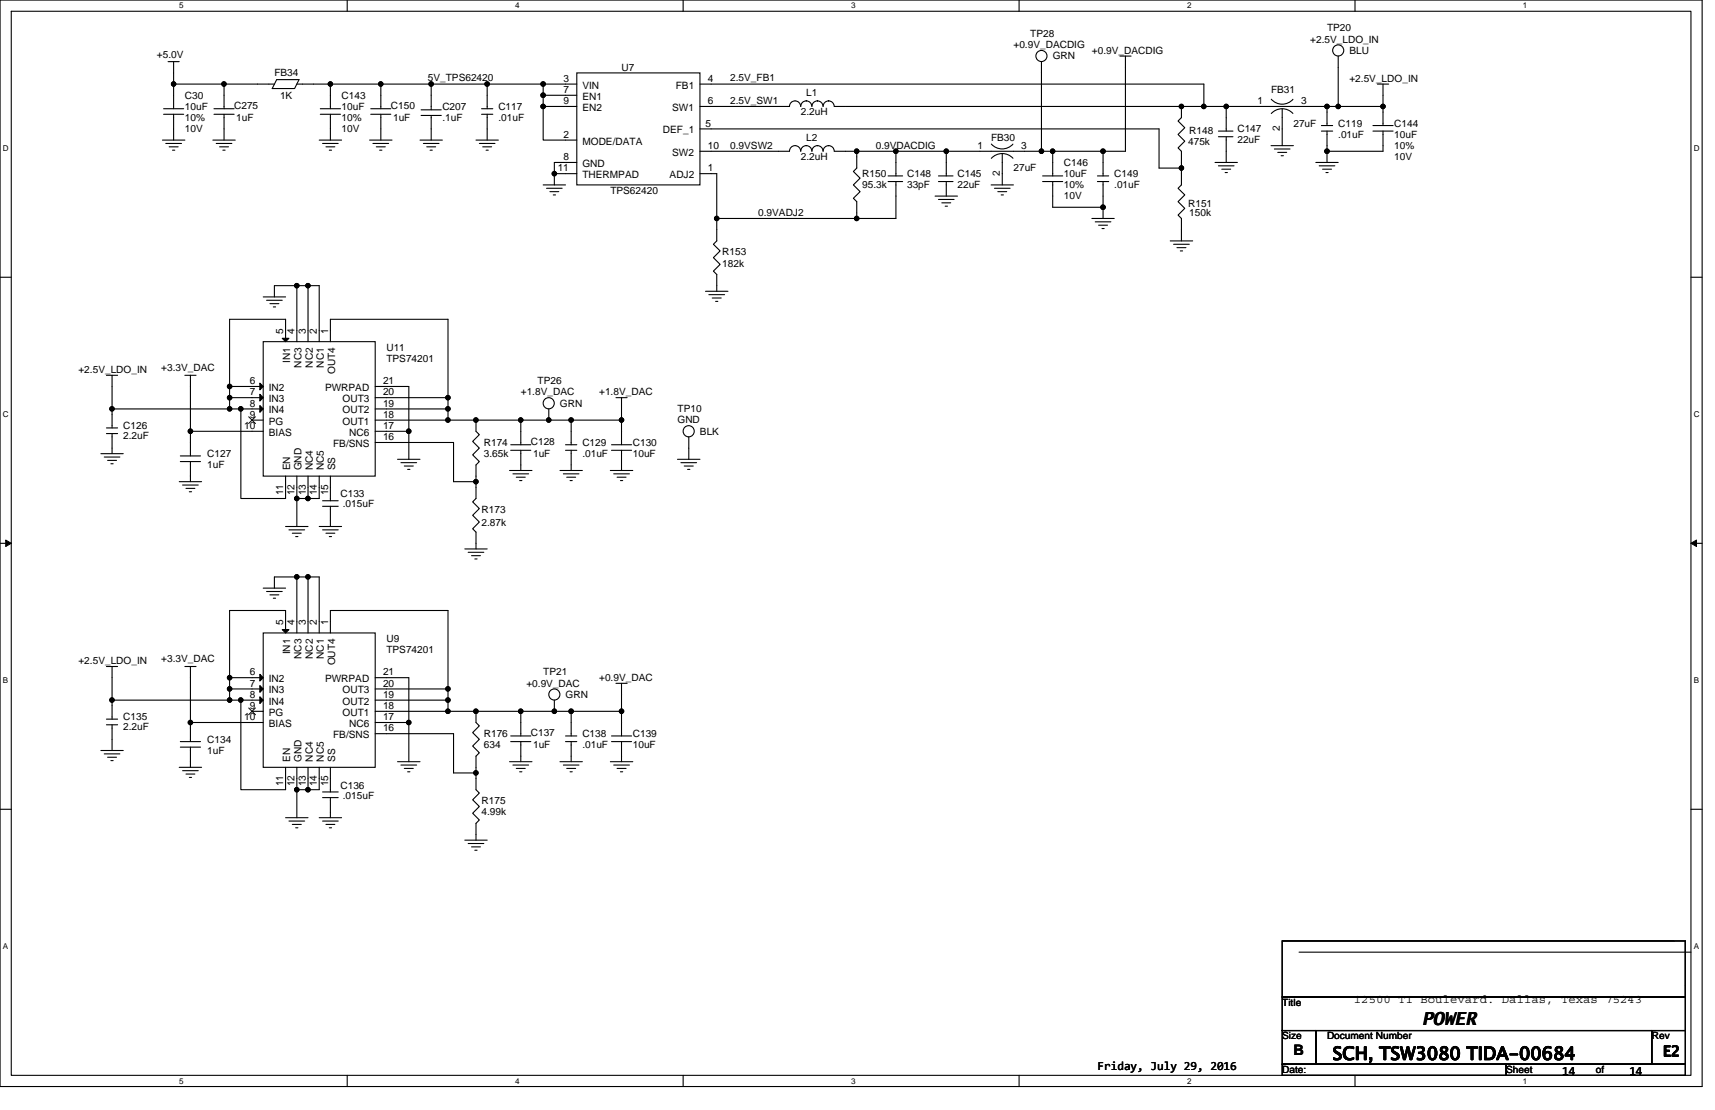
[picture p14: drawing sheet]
<svg xmlns="http://www.w3.org/2000/svg" width="432mm" height="279mm" viewBox="0 0 432 279" stroke-linecap="round" stroke-linejoin="round" font-family="sans-serif">
<defs><g id="words">
<g font-size="4.5">
<text x="358.1" y="258">POWER</text>
<text x="335.5" y="266.7">SCH, TSW3080 TIDA-00684</text>
</g>
<g font-size="3.7">
<text x="325.6" y="265.6">B</text>
<text x="418.7" y="265.9">E2</text>
</g>
<g font-size="3.1">
<text x="340.9" y="252.6">12500 TI Boulevard. Dallas, Texas 75243</text>
<text x="276.3" y="269.3">Friday, July 29, 2016</text>
<text x="393.3" y="270.7">14</text>
<text x="410.2" y="270.7">14</text>
</g>
<g font-size="2.5">
<text x="259.4" y="9.3">TP28</text>
<text x="329.9" y="10.7">+2.5V_LDO_IN</text>
<text x="334.1" y="7.9">TP20</text>
<text x="39.5" y="14.7">+5.0V</text>
<text x="156.5" y="17.8">U7</text>
<text x="255.2" y="12.1">+0.9V_DACDIG</text>
<text x="265" y="14.9">GRN</text>
<text x="274.9" y="13.5">+0.9V_DACDIG</text>
<text x="339.7" y="13.5">BLU</text>
<text x="69.1" y="19.2">FB34</text>
<text x="107.7" y="20.5">5V_TPS62420</text>
<text x="141.8" y="20.6">3</text>
<text x="141.8" y="23.4">7</text>
<text x="146.6" y="22.3">VIN</text>
<text x="170.2" y="22.3">FB1</text>
<text x="178.2" y="20.6">4</text>
<text x="183.9" y="20.5">2.5V_FB1</text>
<text x="320" y="23.4">FB31</text>
<text x="339.7" y="20.6">+2.5V_LDO_IN</text>
<text x="46.5" y="24.8">C30</text>
<text x="46.5" y="27.6">10uF</text>
<text x="58.9" y="27.3">C275</text>
<text x="70.5" y="24.8">1K</text>
<text x="86" y="24.8">C143</text>
<text x="86" y="27.6">10uF</text>
<text x="98.4" y="27.3">C150</text>
<text x="111.4" y="27.6">C207</text>
<text x="125.5" y="27.6">C117</text>
<text x="141.8" y="26.2">9</text>
<text x="146.6" y="27.9">EN2</text>
<text x="146.6" y="25.1">EN1</text>
<text x="169.2" y="27.9">SW1</text>
<text x="178.2" y="26.2">6</text>
<text x="183.9" y="26.1">2.5V_SW1</text>
<text x="201.6" y="29">2.2uH</text>
<text x="203" y="24.3">L1</text>
<text x="316.6" y="26.2">1</text>
<text x="327.6" y="26.2">3</text>
<text x="46.5" y="30.5">10%</text>
<text x="46.5" y="33.3">10V</text>
<text x="59.5" y="30.5">1uF</text>
<text x="86" y="30.5">10%</text>
<text x="86" y="33.3">10V</text>
<text x="99" y="30.5">1uF</text>
<text x="111.4" y="30.5">.1uF</text>
<text x="125.5" y="30.5">.01uF</text>
<text x="141.8" y="34.7">2</text>
<text x="166.9" y="33.6">DEF_1</text>
<text x="177.6" y="31.9">5</text>
<text x="203" y="35.5">L2</text>
<text x="249.5" y="35.5">FB30</text>
<text x="299.4" y="33.8">R148</text>
<text x="311.6" y="33.3">C147</text>
<text x="322.2" y="33" transform="rotate(-90 322.2 33)">2</text>
<text x="325.6" y="31.9">27uF</text>
<text x="336.9" y="31.9">C119</text>
<text x="336.9" y="34.7">.01uF</text>
<text x="351" y="31.9">C144</text>
<text x="351" y="34.7">10uF</text>
<text x="141.8" y="40.3">8</text>
<text x="146.6" y="36.4">MODE/DATA</text>
<text x="169.2" y="39.2">SW2</text>
<text x="178.2" y="37.5">10</text>
<text x="183.9" y="37.5">0.9VSW2</text>
<text x="201.6" y="40.3">2.2uH</text>
<text x="220.5" y="37.5">0.9VDACDIG</text>
<text x="246.1" y="37.5">1</text>
<text x="257.1" y="37.5">3</text>
<text x="267.9" y="41.7">C146</text>
<text x="299.1" y="36.4">475k</text>
<text x="311.6" y="36.1">22uF</text>
<text x="351" y="37.5">10%</text>
<text x="351" y="40.3">10V</text>
<text x="140.4" y="43.1">11</text>
<text x="146.6" y="44.9">THERMPAD</text>
<text x="146.6" y="42">GND</text>
<text x="168.6" y="44.9">ADJ2</text>
<text x="178.2" y="43.1">1</text>
<text x="217.1" y="44.6">R150</text>
<text x="217.1" y="47.4">95.3k</text>
<text x="228.4" y="44.6">C148</text>
<text x="228.4" y="47.4">33pF</text>
<text x="241.1" y="44.6">C145</text>
<text x="241.1" y="47.4">22uF</text>
<text x="251.8" y="44.3" transform="rotate(-90 251.8 44.3)">2</text>
<text x="255.2" y="43.1">27uF</text>
<text x="267.9" y="44.6">10uF</text>
<text x="267.9" y="47.4">10%</text>
<text x="280.5" y="44.6">C149</text>
<text x="280.5" y="47.4">.01uF</text>
<text x="153.7" y="48.8">TPS62420</text>
<text x="267.9" y="50.2">10V</text>
<text x="299.1" y="52.2">R151</text>
<text x="190.9" y="54.4">0.9VADJ2</text>
<text x="299.4" y="54.4">150k</text>
<text x="181.9" y="64.3">R153</text>
<text x="181.9" y="67.1">182k</text>
<text x="71.3" y="84" transform="rotate(-90 71.3 84)">5</text>
<text x="74.1" y="84" transform="rotate(-90 74.1 84)">4</text>
<text x="77" y="84" transform="rotate(-90 77 84)">3</text>
<text x="79.8" y="84" transform="rotate(-90 79.8 84)">2</text>
<text x="82.6" y="84" transform="rotate(-90 82.6 84)">1</text>
<text x="97.3" y="88.2">U11</text>
<text x="19.7" y="93.9">+2.5V_LDO_IN</text>
<text x="40.6" y="93.3">+3.3V_DAC</text>
<text x="73.1" y="91.4" transform="rotate(-90 73.1 91.4)">IN1</text>
<text x="75.9" y="92.5" transform="rotate(-90 75.9 92.5)">NC3</text>
<text x="78.7" y="92.5" transform="rotate(-90 78.7 92.5)">NC2</text>
<text x="81.6" y="92.5" transform="rotate(-90 81.6 92.5)">NC1</text>
<text x="84.4" y="94.2" transform="rotate(-90 84.4 94.2)">OUT4</text>
<text x="97.3" y="91.1">TPS74201</text>
<text x="62.9" y="96.7">6</text>
<text x="62.9" y="99.5">7</text>
<text x="67.7" y="98.4">IN2</text>
<text x="67.7" y="101.2">IN3</text>
<text x="81.8" y="98.4">PWRPAD</text>
<text x="86.3" y="101.2">OUT3</text>
<text x="96.4" y="96.7">21</text>
<text x="96.4" y="99.5">20</text>
<text x="131.1" y="99.5">+1.8V_DAC</text>
<text x="135.3" y="96.7">TP26</text>
<text x="150.9" y="99.5">+1.8V_DAC</text>
<text x="31" y="108">C126</text>
<text x="61.5" y="108">10</text>
<text x="62.9" y="102.3">8</text>
<text x="62.9" y="105.2">9</text>
<text x="67.7" y="104.1">IN4</text>
<text x="67.7" y="106.9">PG</text>
<text x="86.3" y="106.9">OUT1</text>
<text x="86.3" y="104.1">OUT2</text>
<text x="96.4" y="108">17</text>
<text x="96.4" y="105.2">18</text>
<text x="96.4" y="102.3">19</text>
<text x="141" y="102.3">GRN</text>
<text x="170.6" y="103.8">TP10</text>
<text x="170.6" y="106.6">GND</text>
<text x="31" y="110.5">2.2uF</text>
<text x="67.7" y="109.7">BIAS</text>
<text x="83.9" y="112.5">FB/SNS</text>
<text x="87.9" y="109.7">NC6</text>
<text x="96.4" y="110.8">16</text>
<text x="121.8" y="112.2">R174</text>
<text x="133.6" y="111.9">C128</text>
<text x="146.6" y="112.2">C129</text>
<text x="159.3" y="112.2">C130</text>
<text x="176.2" y="109.4">BLK</text>
<text x="52.2" y="115">C127</text>
<text x="52.2" y="117.9">1uF</text>
<text x="73.1" y="118.4" transform="rotate(-90 73.1 118.4)">EN</text>
<text x="75.9" y="118.4" transform="rotate(-90 75.9 118.4)">GND</text>
<text x="78.7" y="118.4" transform="rotate(-90 78.7 118.4)">NC4</text>
<text x="81.6" y="118.4" transform="rotate(-90 81.6 118.4)">NC5</text>
<text x="84.4" y="118.4" transform="rotate(-90 84.4 118.4)">SS</text>
<text x="121.8" y="115">3.65k</text>
<text x="134.2" y="115">1uF</text>
<text x="146.6" y="115">.01uF</text>
<text x="159.3" y="115">10uF</text>
<text x="71.3" y="124.7" transform="rotate(-90 71.3 124.7)">11</text>
<text x="74.1" y="124.7" transform="rotate(-90 74.1 124.7)">12</text>
<text x="77" y="124.7" transform="rotate(-90 77 124.7)">13</text>
<text x="79.8" y="124.7" transform="rotate(-90 79.8 124.7)">14</text>
<text x="82.6" y="124.7" transform="rotate(-90 82.6 124.7)">15</text>
<text x="85.7" y="125.2">C133</text>
<text x="86.3" y="127.7">.015uF</text>
<text x="121.2" y="129.1">R173</text>
<text x="121.2" y="132.5">2.87k</text>
<text x="71.3" y="157.4" transform="rotate(-90 71.3 157.4)">5</text>
<text x="74.1" y="157.4" transform="rotate(-90 74.1 157.4)">4</text>
<text x="77" y="157.4" transform="rotate(-90 77 157.4)">3</text>
<text x="79.8" y="157.4" transform="rotate(-90 79.8 157.4)">2</text>
<text x="82.6" y="157.4" transform="rotate(-90 82.6 157.4)">1</text>
<text x="97.3" y="161.6">U9</text>
<text x="19.7" y="167.2">+2.5V_LDO_IN</text>
<text x="40.6" y="166.6">+3.3V_DAC</text>
<text x="73.1" y="164.7" transform="rotate(-90 73.1 164.7)">IN1</text>
<text x="75.9" y="165.8" transform="rotate(-90 75.9 165.8)">NC3</text>
<text x="78.7" y="165.8" transform="rotate(-90 78.7 165.8)">NC2</text>
<text x="81.6" y="165.8" transform="rotate(-90 81.6 165.8)">NC1</text>
<text x="84.4" y="167.5" transform="rotate(-90 84.4 167.5)">OUT4</text>
<text x="97.3" y="164.4">TPS74201</text>
<text x="62.9" y="170">6</text>
<text x="62.9" y="172.8">7</text>
<text x="67.7" y="171.7">IN2</text>
<text x="81.8" y="171.7">PWRPAD</text>
<text x="96.4" y="170">21</text>
<text x="96.4" y="172.8">20</text>
<text x="132.5" y="172.8">+0.9V_DAC</text>
<text x="136.8" y="170">TP21</text>
<text x="150.9" y="171.4">+0.9V_DAC</text>
<text x="62.9" y="175.6">8</text>
<text x="62.9" y="178.5">9</text>
<text x="67.7" y="174.6">IN3</text>
<text x="67.7" y="177.4">IN4</text>
<text x="86.3" y="177.4">OUT2</text>
<text x="86.3" y="174.6">OUT3</text>
<text x="96.4" y="178.5">18</text>
<text x="96.4" y="175.6">19</text>
<text x="142.4" y="175.7">GRN</text>
<text x="31" y="181.3">C135</text>
<text x="31" y="183.8">2.2uF</text>
<text x="61.5" y="181.3">10</text>
<text x="67.7" y="183">BIAS</text>
<text x="67.7" y="180.2">PG</text>
<text x="83.9" y="185.8">FB/SNS</text>
<text x="86.3" y="180.2">OUT1</text>
<text x="87.9" y="183">NC6</text>
<text x="96.4" y="181.3">17</text>
<text x="96.4" y="184.1">16</text>
<text x="121.8" y="185.5">R176</text>
<text x="133.6" y="185.2">C137</text>
<text x="146.6" y="185.5">C138</text>
<text x="159.3" y="185.5">C139</text>
<text x="52.2" y="186.9">C134</text>
<text x="52.2" y="189.8">1uF</text>
<text x="73.1" y="191.7" transform="rotate(-90 73.1 191.7)">EN</text>
<text x="75.9" y="191.7" transform="rotate(-90 75.9 191.7)">GND</text>
<text x="78.7" y="191.7" transform="rotate(-90 78.7 191.7)">NC4</text>
<text x="81.6" y="191.7" transform="rotate(-90 81.6 191.7)">NC5</text>
<text x="84.4" y="191.7" transform="rotate(-90 84.4 191.7)">SS</text>
<text x="121.8" y="188.3">634</text>
<text x="134.2" y="188.3">1uF</text>
<text x="146.6" y="188.3">.01uF</text>
<text x="159.3" y="188.3">10uF</text>
<text x="71.3" y="198" transform="rotate(-90 71.3 198)">11</text>
<text x="74.1" y="198" transform="rotate(-90 74.1 198)">12</text>
<text x="77" y="198" transform="rotate(-90 77 198)">13</text>
<text x="79.8" y="198" transform="rotate(-90 79.8 198)">14</text>
<text x="82.6" y="198" transform="rotate(-90 82.6 198)">15</text>
<text x="85.7" y="198.5">C136</text>
<text x="86.3" y="201">.015uF</text>
<text x="121.2" y="202.4">R175</text>
<text x="121.2" y="205.3">4.99k</text>
<text x="322.8" y="253.2">Title</text>
<text x="322.8" y="261.6">Size</text>
<text x="334.1" y="261.6">Document Number</text>
<text x="415.9" y="261.6">Rev</text>
<text x="322.8" y="270.1">Date:</text>
<text x="379.2" y="270.1">Sheet</text>
<text x="401.8" y="270.1">of</text>
</g>
<g font-size="2">
<text x="45.1" y="2.1">5</text>
<text x="129.7" y="2.1">4</text>
<text x="214.3" y="2.1">3</text>
<text x="298.9" y="2.1">2</text>
<text x="383.5" y="2.1">1</text>
<text x=".7" y="38.1">D</text>
<text x="426.5" y="38.1">D</text>
<text x=".7" y="105.1">C</text>
<text x="426.5" y="105.1">C</text>
<text x=".7" y="172">B</text>
<text x="426.5" y="172">B</text>
<text x=".7" y="239">A</text>
<text x="426.5" y="239">A</text>
<text x="45.1" y="272.8">5</text>
<text x="129.7" y="272.8">4</text>
<text x="214.3" y="272.8">3</text>
<text x="298.9" y="272.8">2</text>
<text x="383.5" y="272.8">1</text>
</g>
</g></defs>
<path d="M0 0h428.6v273.5h-428.6zM2.8 2.8h422.9v267.9h-422.9z" fill="none" stroke="#000" stroke-width=".28"/>
<g fill="#fff">
<path d="M45.1 .3h1.1v2.3h-1.1z"/>
<path d="M45.1 271h1.1v2.2h-1.1z"/>
</g>
<path d="M87.4 0v2.8M87.4 270.7v2.8" fill="none" stroke="#000" stroke-width=".28"/>
<g fill="#fff">
<path d="M129.7 .3h1.1v2.3h-1.1z"/>
<path d="M129.7 271h1.1v2.2h-1.1z"/>
</g>
<path d="M172 0v2.8M172 270.7v2.8" fill="none" stroke="#000" stroke-width=".28"/>
<g fill="#fff">
<path d="M214.3 .3h1.1v2.3h-1.1z"/>
<path d="M214.3 271h1.1v2.2h-1.1z"/>
</g>
<path d="M256.6 0v2.8M256.6 270.7v2.8" fill="none" stroke="#000" stroke-width=".28"/>
<g fill="#fff">
<path d="M298.9 .3h1.1v2.3h-1.1z"/>
<path d="M298.9 271h1.1v2.2h-1.1z"/>
</g>
<path d="M341.2 0v2.8M341.2 270.7v2.8" fill="none" stroke="#000" stroke-width=".28"/>
<g fill="#fff">
<path d="M383.5 .3h1.1v2.3h-1.1z"/>
<path d="M383.5 271h1.1v2.2h-1.1z"/>
<path d="M.7 36.3h1.5v2.3h-1.5z"/>
<path d="M426.5 36.3h1.4v2.3h-1.4z"/>
<path d="M.7 103.3h1.5v2.2h-1.5z"/>
<path d="M426.5 103.3h1.4v2.2h-1.4z"/>
</g>
<path d="M0 69.8h2.8M425.7 69.8h2.9" fill="none" stroke="#000" stroke-width=".28"/>
<g fill="#fff">
<path d="M.7 170.2h1.4v2.3h-1.4z"/>
<path d="M426.5 170.2h1.3v2.3h-1.3z"/>
</g>
<path d="M0 136.8h2.8M425.7 136.8h2.9" fill="none" stroke="#000" stroke-width=".28"/>
<path d="M1.4 135.9l1.4 .9-1.4 .8zM425.7 136.8l1.4-.9v1.7z" fill="#000" stroke="#000" stroke-width=".25"/>
<g fill="#fff">
<path d="M.7 237.2h1.4v2.2h-1.4z"/>
<path d="M426.4 237.2h1.4v2.2h-1.4z"/>
</g>
<g fill="none" stroke="#000" stroke-width=".28">
<path d="M42.3 15.5h2.8M43.7 15.5v5.7M145.2 18.4h31v28.1h-31zM262.2 15.5v22.6M282 14.1h2.8M283.4 14.1v24h-5.7M336.9 14.1v12.7M40.9 35.3h5.6M41.2 28.8h5M41.2 27.4h5M41.7 36.1h4M42.6 37h2.3"/>
<path d="M43.4 37.8h.6M43.7 21.2h12.7M43.7 21.2v6.2M43.7 28.8v6.5M53.6 35.3h5.6M53.9 28.8h5M53.9 27.4h5M54.4 36.1h4M55.3 37h2.2M56.1 37.8h.6M56.4 21.2v6.2M56.4 28.8v6.5"/>
<path d="M69.1 21.2h-12.7M69.7 20h5.6l-1.1 2.3h-5.7zM74.7 21.2h8.5M80.4 35.3h5.6M80.6 28.8h5.1M80.6 27.4h5.1M81.2 36.1h4M82.1 37h2.2M82.9 37.8h.6M83.2 21.2v6.2M83.2 21.2h12.7M83.2 28.8v6.5"/>
<path d="M93 35.3h5.7M93.3 28.8h5.1M93.3 27.4h5.1M93.9 36.1h4M94.7 37h2.3M95.6 37.8h.6M95.9 21.2v6.2M95.9 28.8v6.5M95.9 21.2h12.7v6.4M105.7 35.3h5.7M106 27.6h5.1M106 29.1h5.1"/>
<path d="M106.6 36.1h3.9M107.4 37h2.3M108.3 37.8h.5M108.6 29.1v6.2M108.6 21.2h14.1v6.2M119.8 35.3h5.7M120.7 36.1h3.9M121.2 27.4h2.9M121.2 28.8h2.9M121.5 37h2.3M122.4 37.8h.5M122.7 21.2h14.1"/>
<path d="M122.7 28.8v6.5M136.8 21.2h8.4M136.8 21.2v2.8h8.4M136.8 24v2.8h8.4M136.8 26.8v8.5h8.4M176.2 26.8h22.6M176.2 32.4h115.6v9.9h5.7M176.2 21.2h126.9v5.6M198.8 26.8a1.41 1.41 0 0 1 1.4-1.4 1.41 1.41 0 0 1 1.4 1.4 1.42 1.42 0 0 1 1.4-1.4 1.4 1.4 0 0 1 1.4 1.4M204.4 38.1a1.4 1.4 0 0 0-1.4-1.4 1.41 1.41 0 0 0-1.4 1.4 1.41 1.41 0 0 0-1.4-1.4 1.41 1.41 0 0 0-1.4 1.4h-22.6M204.4 38.1a1.38 1.38 0 0 1 1.4-1.4 1.43 1.43 0 0 1 1.4 1.4 1.38 1.38 0 0 1 1.5-1.4h-.1a1.43 1.43 0 0 1 1.5 1.4h5.6M204.4 26.8a1.37 1.37 0 0 1 1.4-1.4 1.4 1.4 0 0 1 1.4 1.4 1.41 1.41 0 0 1 1.5-1.4h-.1a1.4 1.4 0 0 1 1.4 1.4"/>
<path d="M215.7 38.1h9.9M215.7 38.1v4.2l-.8 .9 1.7 1.7-1.7 1.6 1.7 1.7-1.7 1.7 .8 .9v4.2M225.6 38.1h12.7M225.6 38.1v6.2M238.3 38.1v6.2M238.3 38.1h23.9M249.6 36.3a3.6 3.6 0 0 0 5.4 0M252.3 38.7v7.8M255 39.8a3.7 3.7 0 0 0-5.4 .1M262.2 38.1h2.8M265 38.1v6.2M265 38.1h12.7"/>
<path d="M277.7 38.1v6.2M297.5 26.8h5.6M297.5 26.8v2.8l-.9 .9 1.7 1.7-1.7 1.6 1.7 1.7-1.7 1.7 .9 .9v4.2M297.5 26.8h-87.4M303.1 26.8h5.6M306.8 34.4h3.6M306.8 33h3.6M308.7 26.8v6.2M308.7 26.8h25.4v4.8M308.7 34.4v6.5M320 36.7h5.6M320.1 25a3.6 3.6 0 0 0 5.4 0"/>
<path d="M320.9 37.5h3.9M321.7 38.4h2.3M322.6 39.2h.5M322.8 27.4v9.3M325.5 28.6a3.7 3.7 0 0 0-5.4 0M332.7 31.6h2.8M332.7 33h2.8M334.1 26.8h2.8M334.1 38.1v2.8M334.1 33v5.1M336.9 26.8h11.3M345.7 33h5.1"/>
<path d="M345.7 31.6h5.1M346.8 21.2h2.8M348.2 26.8v4.8M348.2 33v5.1h-14.1M348.2 21.2v5.6M136.8 46.5h5.6M137.6 47.4h3.9M138.5 48.2h2.2M139.3 49.1h.6M139.6 43.7v2.8M145.2 40.9h-5.6v2.8M145.2 43.7h-5.6"/>
<path d="M176.2 43.7h4.3v11.3M180.5 55v5.6l-.9 .9 1.7 1.7-1.7 1.7 1.7 1.6-1.7 1.7 .9 .9v4.2M180.5 55h35.2M223.6 45.7h3.7M223.6 44.3h3.7M225.6 45.7v9.3h-9.9M235.4 49.4h5.7M236.3 45.7h3.6M236.3 44.3h3.6M236.3 50.2h3.9M237.1 51.1h2.3M238 51.9h.5"/>
<path d="M238.3 45.7v3.7M249.5 46.5h5.7M250.4 47.4h3.9M251.2 48.2h2.3M252.1 49.1h.5M262.5 45.7h5.1M262.5 44.3h5.1M265 45.7v6.5h12.7M274.9 55h5.6M275.8 55.8h3.9M276.3 44.3h2.8M276.3 45.7h2.8"/>
<path d="M276.6 56.7h2.2M277.5 57.5h.5M277.7 45.7v6.5M277.7 52.2v2.8M297.5 42.3v4.2l-.9 .9 1.7 1.7-1.7 1.7 1.7 1.7-1.7 1.6 .9 .9v5.6M305.9 40.9h5.7M306.8 41.7h3.9M307.6 42.6h2.3M308.5 43.4h.5M331.3 40.9h5.6M332.1 41.7h4M333 42.6h2.2"/>
<path d="M333.8 43.4h.6M66.3 74.7h5.6M67.1 75.6h4M68 76.4h2.2M68.8 77.3h.6M74.7 71.9v14.1M74.7 71.9h2.9M74.7 71.9h-5.6v2.8M77.6 71.9v14.1M77.6 71.9h2.8v14.1M177.6 73.3h5.7M178.5 74.2h3.9"/>
<path d="M179.3 75h2.3M180.2 75.9h.5M294.6 60.6h5.7M295.5 61.5h3.9M296.3 62.3h2.3M297.2 63.2h.6M26.8 94.5h2.8M28.2 94.5v8.4M46.5 94.5h2.9M47.9 94.5v14.1M57.8 97.3v2.8M57.8 97.3h8.5"/>
<path d="M66.3 86h28.2v33.8h-28.2zM71.9 86v-5.6h-14.1v16.9M83.2 86v-5.6h29.6v19.7M94.5 97.3h8.4v11.3M25.4 114.2h5.6M26.2 115h4M26.8 107.7h2.8M26.8 109.1h2.8M27.1 115.9h2.2M27.9 116.7h.6M28.2 102.9v4.8M28.2 109.1v5.1"/>
<path d="M28.2 102.9h29.6M45.4 116.2h5.1M45.4 114.8h5.1M47.9 116.2v5M57.8 100.1v2.8h2.8M57.8 100.1h8.5M60.6 102.9h5.7M60.6 102.9v22.6h11.3v-5.7M63.5 105.7h2.8M66.3 108.6h-18.4v6.2M74.7 119.8v5.7M77.6 119.8v5.7"/>
<path d="M80.4 119.8v5.7h-2.8M83.2 119.8v6.2M94.5 100.1h18.3M94.5 111.4h19.7v9.8h5.6M94.5 108.6h8.4M94.5 102.9h18.3M94.5 105.7h18.3M100.1 115.6h5.6M100.9 116.5h4M101.8 117.3h2.3M102.6 118.2h.6M102.9 108.6v7"/>
<path d="M112.8 100.1v2.8M112.8 105.7h7M112.8 102.9v2.8M119.8 105.7v2.9l.9 .8-1.7 1.7 1.7 1.7-1.7 1.7 1.7 1.7-.9 .8v4.2M119.8 105.7h11.3M128.3 118.4h5.6M128.6 113.3h5M128.6 112h5M129.1 119.3h4M131.1 105.7v6.3M131.1 105.7h7.1M131.1 113.3v5.1"/>
<path d="M138.2 105.7h5.6M138.2 102.9v2.8M141 118.4h5.6M141.8 119.3h4M142.4 112h2.8M142.4 113.3h2.8M143.8 113.3v5.1M143.8 105.7h12.7v6.3M143.8 105.7v6.3M153.7 118.4h5.6M154 113.3h5M154 112h5"/>
<path d="M154.5 119.3h4M155.1 100.1h2.8M156.5 100.1v5.6M156.5 113.3v5.1M170.6 115.6h5.6M171.4 116.5h4M172.3 117.3h2.2M173.1 118.2h.6M173.4 110v5.6M45.1 121.2h5.7M46 122.1h3.9M46.8 122.9h2.3"/>
<path d="M47.7 123.8h.5M71.9 132.5h5.7M72.7 133.4h4M73.6 134.2h2.3M74.4 135.1h.6M74.7 125.5h2.9M74.7 125.5v7M80.4 132.5h5.6M81.2 127.4h4M81.2 126h4M81.2 133.4h4M82.1 134.2h2.2"/>
<path d="M82.9 135.1h.6M83.2 127.4v5.1M117 138.2h5.7M117.9 139h3.9M118.7 139.9h2.3M119.8 121.2v4.3l-.8 .8 1.7 1.7-1.7 1.7 1.7 1.7-1.7 1.7 .8 .8v4.3M130 120.1h2.2M130.8 121h.6M142.7 120.1h2.2M143.5 121h.6M155.4 120.1h2.2M156.2 121h.6"/>
<path d="M66.3 159.3h28.2v33.8h-28.2zM66.3 148h5.6M67.1 148.9h4M68 149.7h2.2M68.8 150.6h.6M71.9 159.3v-5.6h-14.1v16.9M74.7 145.2h2.9M74.7 145.2h-5.6v2.8M74.7 145.2v14.1M77.6 145.2h2.8v14.1M77.6 145.2v14.1M83.2 159.3v-5.6h29.6v19.7"/>
<path d="M119.5 140.7h.6M26.8 167.8h2.8M28.2 176.2h29.6M28.2 176.2v4.8M28.2 167.8v8.4M46.5 167.8h2.9M47.9 167.8v14.1M57.8 170.6v2.8M57.8 173.4v2.8M57.8 176.2h2.8M57.8 173.4h8.5M57.8 170.6h8.5"/>
<path d="M60.6 176.2v22.6h11.3v-5.7M60.6 176.2h5.7M63.5 179h2.8M94.5 173.4h18.3M94.5 170.6h8.4v11.3M94.5 176.2h18.3M94.5 179h18.3M112.8 173.4v2.8M112.8 176.2v2.8M112.8 179h7M119.8 179v2.9l.9 .8-1.7 1.7 1.7 1.7-1.7 1.7 1.7 1.7-.9 .8v8.5l.9 .8-1.7 1.7 1.7 1.7-1.7 1.7 1.7 1.7-.9 .8v4.3M119.8 179h11.3"/>
<path d="M131.1 179v6.3M131.1 179h8.5M139.6 179h4.2M139.6 176.2v2.8M143.8 179h12.7M143.8 179v6.3M155.1 172h2.8M156.5 179v6.3M156.5 172v7M25.4 188.9h5.6M26.2 189.8h4M26.8 181h2.8"/>
<path d="M26.8 182.4h2.8M27.1 190.6h2.2M27.9 191.5h.6M28.2 182.4v6.5M45.1 193.1h5.7M45.4 188.1h5.1M45.4 186.7h5.1M46 194h3.9M46.8 194.8h2.3M47.7 195.7h.5M47.9 181.9h18.4M47.9 188.1v5"/>
<path d="M47.9 181.9v4.8M74.7 198.8h2.9M74.7 193.1v5.7M74.7 198.8v7M77.6 193.1v5.7M80.4 193.1v5.7h-2.8M81.2 199.3h4M83.2 193.1v6.2M94.5 184.7h19.7v9.9h5.6M94.5 181.9h8.4M100.1 191.7h5.6M100.9 192.6h4"/>
<path d="M101.8 193.4h2.3M102.6 194.3h.6M102.9 181.9v9.8M128.3 191.7h5.6M128.6 186.7h5M128.6 185.3h5M129.1 192.6h4M130 193.4h2.2M130.8 194.3h.6M131.1 186.7v5M141 191.7h5.6M141.8 192.6h4"/>
<path d="M142.4 185.3h2.8M142.4 186.7h2.8M142.7 193.4h2.2M143.5 194.3h.6M143.8 186.7v5M153.7 191.7h5.6M154 186.7h5M154 185.3h5M154.5 192.6h4M155.4 193.4h2.2M156.2 194.3h.6M156.5 186.7v5"/>
<path d="M0 203.7h2.8M71.9 205.8h5.7M72.7 206.7h4M73.6 207.5h2.3M74.4 208.4h.6M80.4 205.8h5.6M81.2 200.8h4M81.2 206.7h4M82.1 207.5h2.2M82.9 208.4h.6M83.2 200.8v5M117 211.5h5.7"/>
<path d="M117.9 212.3h3.9M118.7 213.2h2.3M119.5 214h.6M425.7 203.7h2.9M322.8 236.9h101.5v14.1h-101.5zM322.8 236.9h98.7M327.1 239.7h98.6M424.3 236.9v14.1M322.8 251h101.5v8.4h-101.5zM322.8 259.4h8.5v8.5h-8.5zM331.3 259.4h84.6v8.5h-84.6zM415.9 259.4h8.4v8.5h-8.4z"/>
<path d="M322.8 267.9h56.4v2.8h-56.4zM379.2 267.9h45.1v2.8h-45.1z"/>
<circle cx="262.2" cy="14.1" r="1.4"/>
<circle cx="336.9" cy="12.7" r="1.4"/>
<circle cx="138.1" cy="101.5" r="1.4"/>
<circle cx="173.4" cy="108.5" r="1.4"/>
<circle cx="139.6" cy="174.8" r="1.4"/>
</g>
<g fill="#000" stroke="#000" stroke-width=".28">
<path d="M65.4 96.4l.9 .9-.9 .8zM71.1 85.2h1.6l-.8 .8zM65.4 99.3l.9 .8-.9 .8zM65.4 102.1l.9 .8-.9 .9zM71.1 158.5h1.6l-.8 .8zM65.4 169.7l.9 .9-.9 .8zM65.4 172.6l.9 .8-.9 .9zM65.4 175.4l.9 .8-.9 .9z"/>
<circle cx="43.7" cy="21.1" r=".55"/>
<circle cx="56.4" cy="21.1" r=".55"/>
<circle cx="83.2" cy="21.1" r=".55"/>
<circle cx="95.9" cy="21.1" r=".55"/>
<circle cx="108.6" cy="21.1" r=".56"/>
<circle cx="122.7" cy="21.1" r=".56"/>
<circle cx="136.7" cy="24" r=".57"/>
<circle cx="136.7" cy="26.8" r=".56"/>
<circle cx="136.7" cy="21.1" r=".56"/>
<circle cx="215.7" cy="38.1" r=".56"/>
<circle cx="225.5" cy="38.1" r=".56"/>
<circle cx="238.2" cy="38.1" r=".56"/>
<circle cx="262.2" cy="38.1" r=".56"/>
<circle cx="265" cy="38.1" r=".56"/>
<circle cx="277.7" cy="38.1" r=".57"/>
<circle cx="297.5" cy="26.8" r=".55"/>
<circle cx="303.1" cy="26.8" r=".55"/>
<circle cx="308.7" cy="26.8" r=".55"/>
<circle cx="334.1" cy="38.1" r=".57"/>
<circle cx="334.1" cy="26.8" r=".56"/>
<circle cx="336.9" cy="26.8" r=".55"/>
<circle cx="348.2" cy="26.8" r=".56"/>
<circle cx="139.6" cy="43.7" r=".55"/>
<circle cx="180.4" cy="55" r=".55"/>
<circle cx="215.7" cy="55" r=".55"/>
<circle cx="277.7" cy="52.2" r=".57"/>
<circle cx="297.5" cy="42.3" r=".55"/>
<circle cx="74.7" cy="71.9" r=".55"/>
<circle cx="77.5" cy="71.9" r=".55"/>
<circle cx="57.8" cy="97.3" r=".55"/>
<circle cx="28.2" cy="102.9" r=".55"/>
<circle cx="47.9" cy="108.6" r=".56"/>
<circle cx="57.8" cy="102.9" r=".55"/>
<circle cx="57.8" cy="100.1" r=".55"/>
<circle cx="60.6" cy="102.9" r=".55"/>
<circle cx="102.9" cy="108.6" r=".56"/>
<circle cx="112.8" cy="100.1" r=".55"/>
<circle cx="112.8" cy="105.7" r=".55"/>
<circle cx="112.8" cy="102.9" r=".55"/>
<circle cx="119.8" cy="105.7" r=".55"/>
<circle cx="131.1" cy="105.7" r=".55"/>
<circle cx="138.2" cy="105.7" r=".55"/>
<circle cx="143.8" cy="105.7" r=".56"/>
<circle cx="156.5" cy="105.7" r=".55"/>
<circle cx="74.7" cy="125.5" r=".55"/>
<circle cx="77.5" cy="125.5" r=".55"/>
<circle cx="119.8" cy="121.2" r=".55"/>
<circle cx="74.7" cy="145.2" r=".55"/>
<circle cx="77.5" cy="145.2" r=".55"/>
<circle cx="28.2" cy="176.2" r=".55"/>
<circle cx="57.8" cy="176.2" r=".55"/>
<circle cx="57.8" cy="173.4" r=".55"/>
<circle cx="57.8" cy="170.6" r=".55"/>
<circle cx="60.6" cy="176.2" r=".55"/>
<circle cx="112.8" cy="179" r=".56"/>
<circle cx="112.8" cy="173.4" r=".55"/>
<circle cx="112.8" cy="176.2" r=".55"/>
<circle cx="119.8" cy="179" r=".56"/>
<circle cx="131.1" cy="179" r=".56"/>
<circle cx="139.6" cy="179" r=".56"/>
<circle cx="143.8" cy="179" r=".57"/>
<circle cx="156.5" cy="179" r=".56"/>
<circle cx="47.9" cy="181.9" r=".55"/>
<circle cx="74.7" cy="198.8" r=".55"/>
<circle cx="77.5" cy="198.8" r=".55"/>
<circle cx="102.9" cy="181.9" r=".55"/>
<circle cx="119.8" cy="194.5" r=".55"/>
</g>
<path d="M62.6 104.9l1.7 1.7M64.3 104.9l-1.7 1.7M62.6 178.2l1.7 1.7M64.3 178.2l-1.7 1.7" fill="none" stroke="#000" stroke-width=".25"/>
<use href="#words"/>
</svg>
